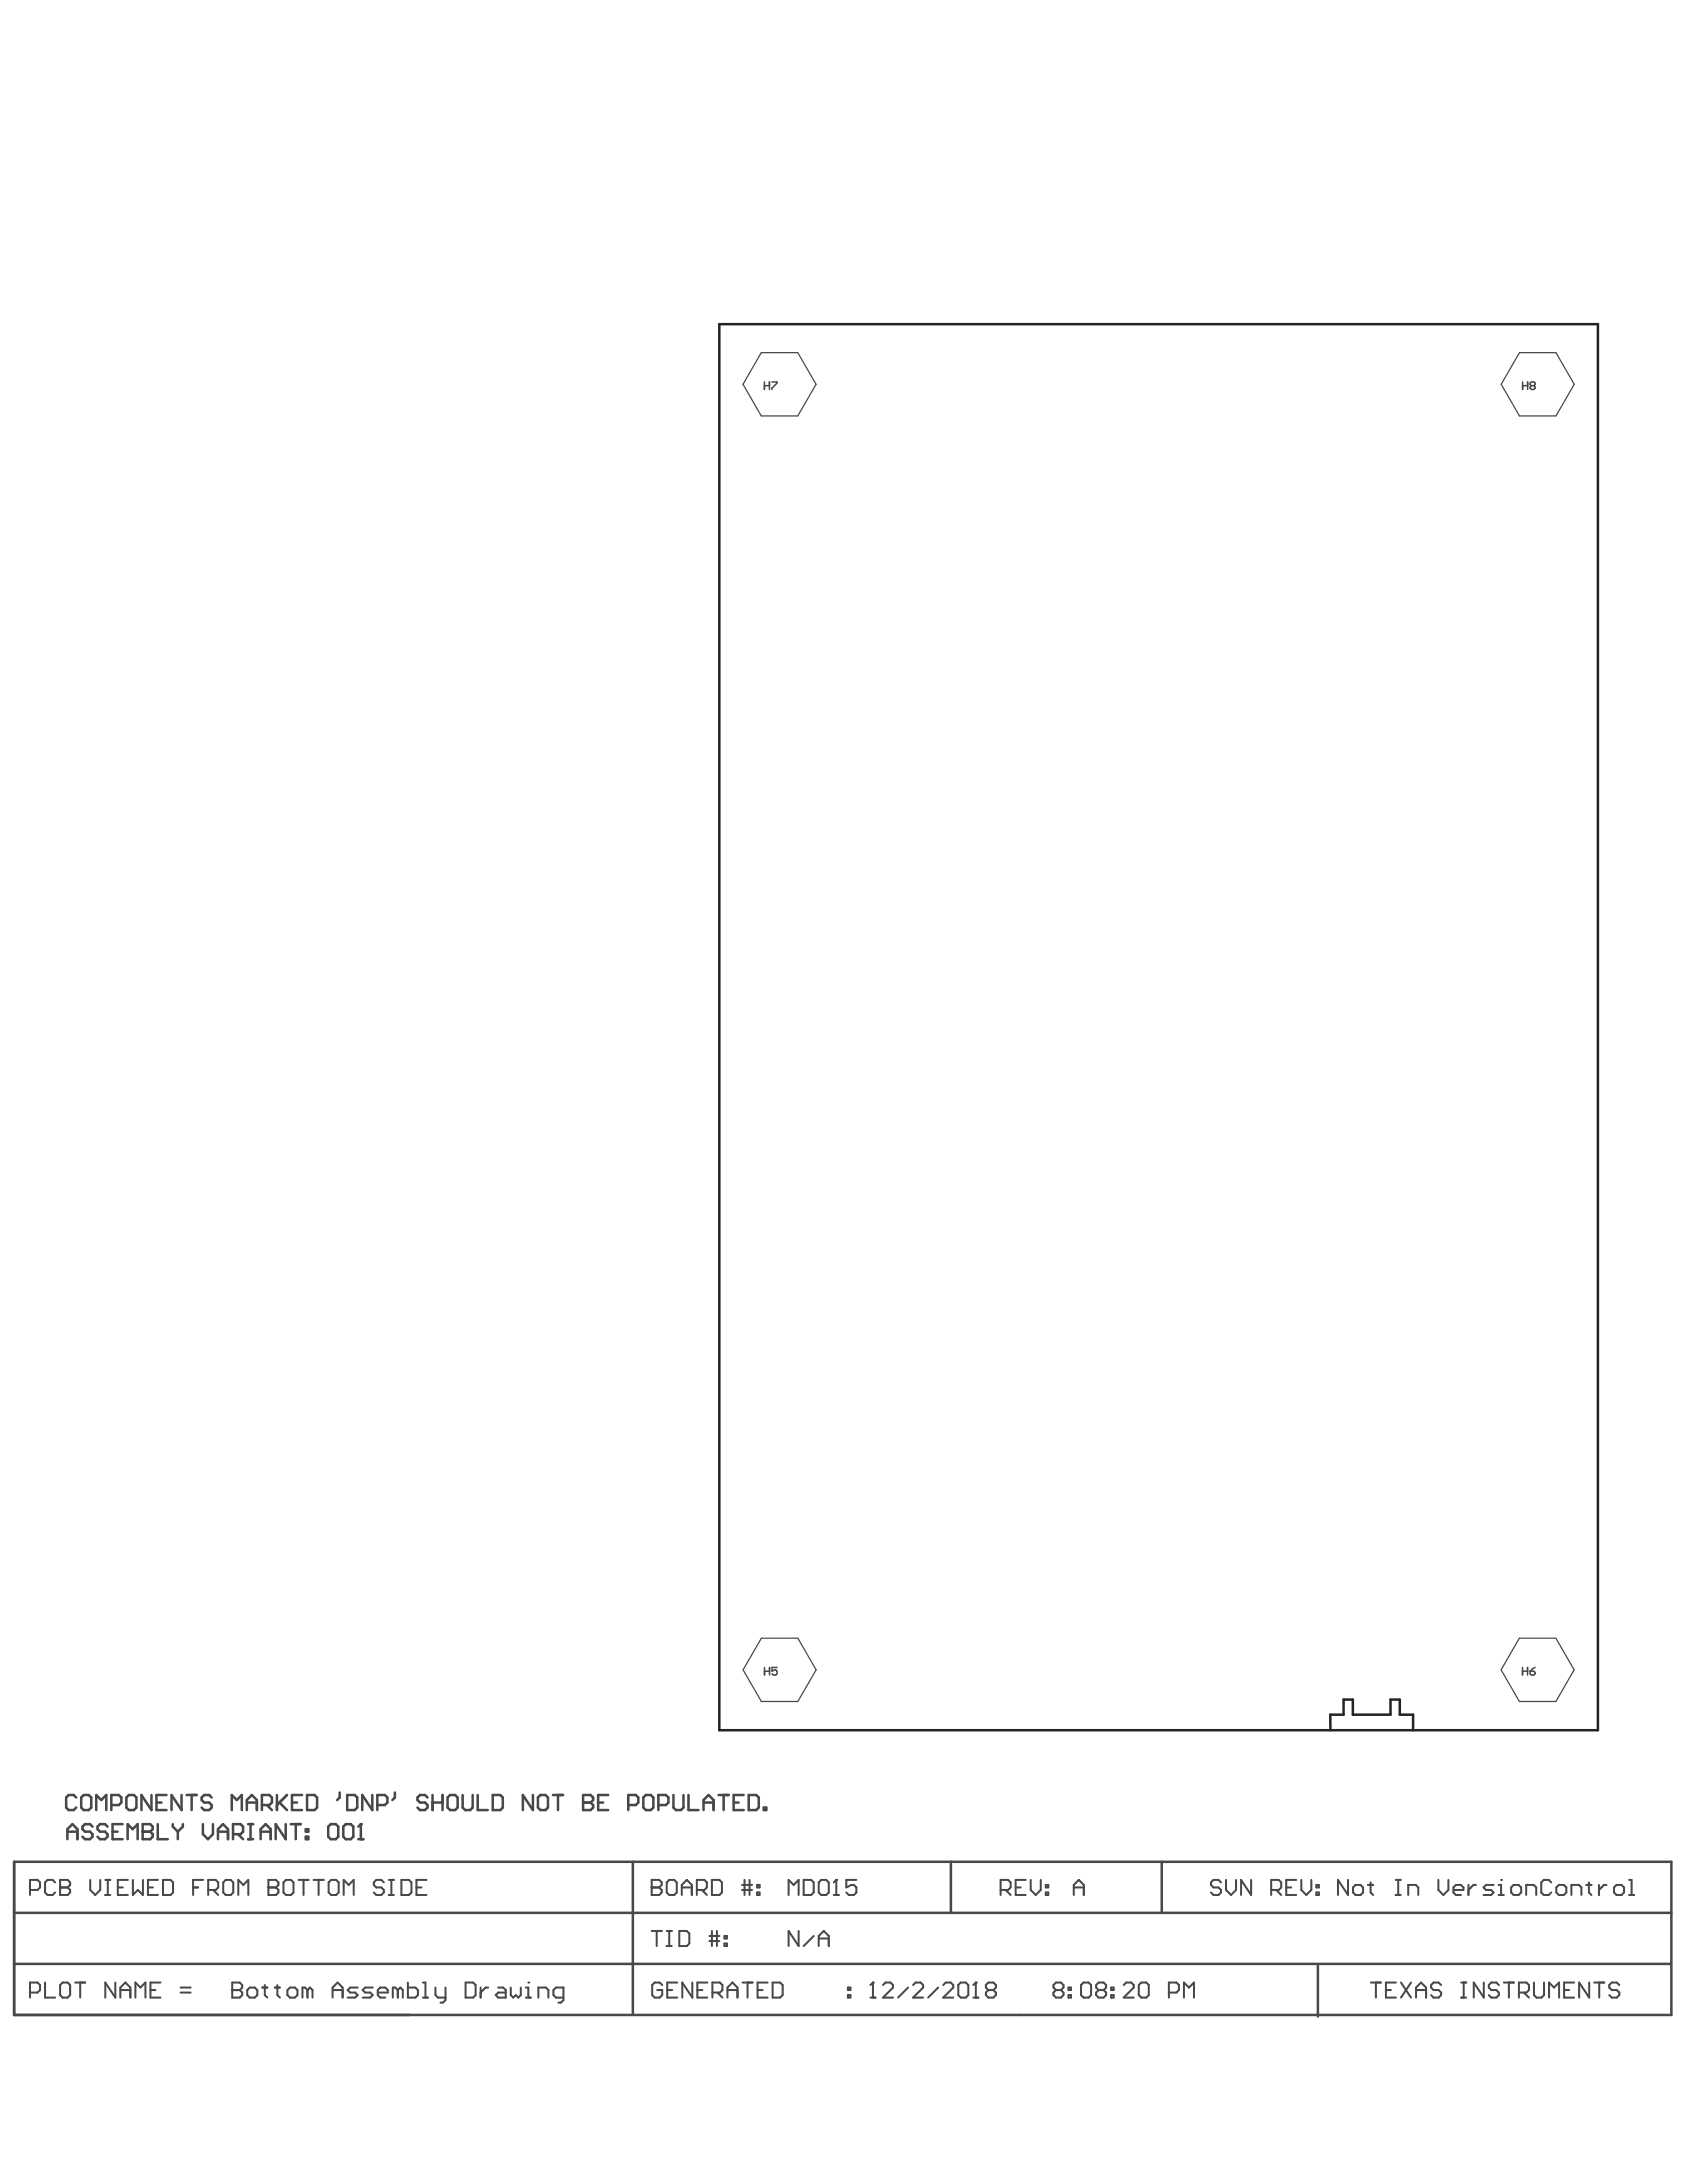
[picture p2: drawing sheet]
<svg xmlns="http://www.w3.org/2000/svg" width="216mm" height="279mm" viewBox="0 0 216 279" stroke-linecap="round" stroke-linejoin="round" font-family="sans-serif">
<path d="M92.1 41.5h112.4v180h-112.4zM170.3 221.5l-.1-2h1.7v-2h1.2v2h4.9v-2h1.1v2h1.7v2" fill="none" stroke="#242424" stroke-width=".32"/>
<path d="M1.8 238.3v19.6h212.1v-19.6h-212.1v19.6M42.3 233.5h.7l.3 .3v1.3l-.3 .3h-.7l-.3-.3v-1.3zM44.3 233.5h.6l.3 .3v1.3l-.3 .3h-.6l-.4-.3v-1.3zM45.9 235.4h.6M46.2 233.5v1.9M81 238.3v19.6M121.7 238.3v6.5M148.7 238.3v6.5M1.8 251.4h212M1.8 244.8h212.1M168.7 251.6v6.5" fill="none" stroke="#484848" stroke-width=".32"/>
<path d="M97.4 45.1h4.7l2.3 4.1-2.3 4h-4.7l-2.3-4zM194.5 45.1h4.6l2.4 4.1-2.4 4h-4.6l-2.4-4zM97.4 209.7h4.7l2.3 4-2.3 4.1h-4.7l-2.3-4.1zM194.4 209.7h4.7l2.4 4-2.4 4.1h-4.7l-2.3-4.1z" fill="none" stroke="#484848" stroke-width=".16"/>
<g fill="none" stroke="#484848" stroke-width=".26">
<path d="M83.4 241.6h.1M83.4 240.6h1l.3 .3v.4l-.3 .3 .3 .3v.3l-.3 .3h-1zM83.4 241.6h1M83.4 247.1h1.3M84 247.1v2M84.7 254.1l-.3-.4h-.6l-.3 .4v1.2l.3 .4h.6l.3-.4v-.6h-.6M85.3 240.9l.3-.3h.7l.3 .3v1.3l-.3 .3h-.7l-.3-.3zM85.3 247.1h.7M85.3 249.1h.7M85.4 254.7h.6M85.6 247.1v2M86.7 253.7h-1.3v2h1.3"/>
<path d="M86.9 247.1h1l.3 .4v1.2l-.3 .4h-1zM87.3 241.6h1.2M87.3 242.5v-1.2l.6-.7 .6 .7v1.2M88.6 253.7v2l-1.3-2v2M89.2 241.9h.9l.4-.3v-.7l-.4-.3h-.9v1.9M89.2 254.7h.7M89.8 241.9l.7 .6M90.5 253.7h-1.3v2h1.3M90.8 247.8h1.3M90.8 248.4h1.3M91.1 240.6h1l.3 .3v1.3l-.3 .3h-1zM91.1 247.1v2"/>
<path d="M91.2 255h.9l.4-.3v-.6l-.4-.4h-.9v2M91.8 247.1v2M91.8 255l.7 .7M92.7 247.8h.3v.3h-.3zM92.7 248.7h.3v.4h-.3zM93.1 254.7h1.3M93.1 255.7v-1.3l.6-.7 .7 .7v1.3M95 241.3h1.2M95 241.9h1.2M95 253.7h1.3M95.3 240.6v1.9M95.7 253.7v2"/>
<path d="M95.9 240.6v1.9M96.9 242.2h.3v.3h-.3zM96.9 241.3h.3v.3h-.3zM97 254.7h.6M98.2 253.7h-1.2v2h1.2M98.9 253.7h.9l.4 .4v1.2l-.4 .4h-.9zM100.9 242.5v-1.9l.7 .7 .6-.7v1.9M102.2 247.1v2l-1.3-2v2M102.9 240.6h.9l.3 .3v1.3l-.3 .3h-.9zM104.1 247.8l-1.2 1.3M104.8 240.9l.3-.3h.6l.4 .3v1.3l-.4 .3h-.6l-.3-.3zM104.8 249.1v-1.3l.6-.7 .7 .7v1.3"/>
<path d="M104.8 248.1h1.3M106.7 242.5h.6M107 240.6h.1M107 240.6v1.9M107 240.6l-.3 .3M108.5 255.3h.3v.4h-.3zM108.5 254.4h.3v.3h-.3zM109.6 240.6h-1.3v1l.7-.3h.3l.3 .3v.6l-.3 .3h-.7l-.3-.3M111.4 255.7h.6M111.7 253.7h.1M111.7 253.7v2M111.7 253.7l-.3 .4"/>
<path d="M113 254.1l.3-.4h.7l.3 .4v.3l-1.3 1.3h1.3M116.2 254.4l-1.3 1.3M116.9 254.1l.3-.4h.6l.3 .4v.3l-1.2 1.3h1.2M120.1 254.4l-1.3 1.3M120.7 254.1l.3-.4h.7l.3 .4v.3l-1.3 1.3h1.3M123 253.7h.6l.3 .4v1.2l-.3 .4h-.6l-.4-.4v-1.2zM124.6 255.7h.6M124.9 253.7h.1M124.9 253.7v2M124.9 253.7l-.3 .4M126.5 254.7l-.3 .3v.3l.3 .4h.6l.4-.4v-.3l-.4-.3M126.5 254.7l-.3-.3v-.3l.3-.4h.6l.4 .4v.3l-.4 .3"/>
<path d="M126.5 254.7h.6M128.1 241.9h.9l.3-.3v-.7l-.3-.3h-.9v1.9M128.7 241.9l.6 .6M130 241.6h.6M131.3 240.6h-1.3v1.9h1.3M131.9 240.6v1.3l.7 .6 .6-.6v-1.3M133.8 242.2h.4v.3h-.4zM133.8 241.3h.4v.3h-.4zM135.1 254.7l-.3 .3v.3l.3 .4h.7l.3-.4v-.3l-.3-.3M135.1 254.7l-.3-.3v-.3l.3-.4h.7l.3 .4v.3l-.3 .3M135.1 254.7h.7M136.7 255.3h.4v.4h-.4z"/>
<path d="M136.7 254.4h.4v.3h-.4zM137.4 242.5v-1.2l.7-.7 .6 .7v1.2M137.4 241.6h1.3M138.4 254.1l.3-.4h.6l.3 .4v1.2l-.3 .4h-.6l-.3-.4zM140.6 254.7l-.3 .3v.3l.3 .4h.6l.4-.4v-.3l-.4-.3M140.6 254.7l-.3-.3v-.3l.3-.4h.6l.4 .4v.3l-.4 .3M140.6 254.7h.6M142.2 255.3h.3v.4h-.3zM142.2 254.4h.3v.3h-.3zM143.8 254.1l.3-.4h.7l.3 .4v.3l-1.3 1.3h1.3M145.7 254.1l.4-.4h.6l.3 .4v1.2l-.3 .4h-.6l-.4-.4zM149.6 255h1l.3-.3v-.6l-.3-.4h-1v2"/>
<path d="M151.5 255.7v-2l.7 .7 .6-.7v2M156.3 240.9l-.4-.3h-.6l-.3 .3v.4l.3 .3h.6l.4 .3v.3l-.4 .3h-.6l-.3-.3M156.9 240.6v1.3l.6 .6 .7-.6v-1.3M160.1 240.6v1.9l-1.3-1.9v1.9M162.7 241.9h.9l.4-.3v-.7l-.4-.3h-.9v1.9M163.3 241.9l.7 .6M164.6 241.6h.7M165.9 240.6h-1.3v1.9h1.3M166.5 240.6v1.3l.7 .6 .6-.6v-1.3M168.5 242.2h.3v.3h-.3zM168.5 241.3h.3v.3h-.3zM172.5 240.6v1.9l-1.3-1.9v1.9"/>
<path d="M173.5 241.3h.6l.3 .3v.6l-.3 .3h-.6l-.3-.3v-.6zM175.1 241.3h.6M175.4 240.9v1.3l.3 .3M178.6 242.5h.7M178.6 240.6h.7M178.9 240.6v1.9M180.2 242.5v-1.2h1l.3 .3v.9M184.1 240.6v1.3l.6 .6 .7-.6v-1.3M186 241.9h1.3v-.3l-.3-.3h-.7l-.3 .3v.6l.3 .3h.7M187.9 241.3v1.2M188.9 241.3h-.3l-.7 .6M191.1 241.3h-.9l-.3 .3 .3 .3h.6l.3 .3-.3 .3h-.9"/>
<path d="M191.8 242.5h.6M191.8 241.3h.3v1.2M192.1 240.6h.1M193.7 241.3h.7l.3 .3v.6l-.3 .3h-.7l-.3-.3v-.6zM195.3 242.5v-1.2h1l.3 .3v.9M198.5 240.9l-.3-.3h-.6l-.4 .3v1.3l.4 .3h.6l.3-.3M199.5 241.3h.6l.4 .3v.6l-.4 .3h-.6l-.3-.3v-.6zM201.1 242.5v-1.2h1l.3 .3v.9M203 241.3h.7M203.3 240.9v1.3l.4 .3M204.6 241.3v1.2M205.6 241.3h-.3l-.7 .6"/>
<path d="M206.9 241.3h.6l.3 .3v.6l-.3 .3h-.6l-.3-.3v-.6zM208.5 242.5h.6M208.5 240.6h.3v1.9"/>
</g>
<g fill="none" stroke="#484848" stroke-width=".19">
<path d="M97.8 49.4h.7M97.8 48.9v.9M98.5 48.9v.9M98.8 48.9h.6v.1l-.6 .7v.1M194.9 48.9v.9M194.9 49.4h.6M195.5 48.9v.9M196 49.4h.3M196 49.4l-.2-.2v-.2l.2-.1h.3l.2 .1v.2l-.2 .2M196 49.4l-.2 .1v.2l.2 .1h.3l.2-.1v-.2l-.2-.1M97.8 213.9h.7M97.8 213.4v1"/>
<path d="M98.5 213.4v1M99.4 213.4h-.6v.5l.3-.2h.2l.1 .2v.3l-.1 .2h-.3l-.2-.2M194.9 213.4v1M194.9 213.9h.6M195.5 213.4v1M195.8 213.9h.5l.2 .2v.1l-.2 .2h-.3l-.2-.2zM196.5 213.4l-.4 .2-.3 .3"/>
</g>
<circle cx="46.2" cy="233.5" r=".16" fill="#484848"/>
<g fill="none" stroke="#484848" stroke-width=".32">
<path d="M9.7 230.1l-.3-.4h-.6l-.3 .4v1.2l.3 .4h.6l.3-.4M10.7 229.7h.7l.3 .4v1.2l-.3 .4h-.7l-.3-.4v-1.2zM12.3 231.7v-2l.7 .7 .6-.7v2M14.2 231h1l.3-.3v-.6l-.3-.4h-1v2M16.5 229.7h.6l.4 .4v1.2l-.4 .4h-.6l-.3-.4v-1.2zM19.4 229.7v2l-1.3-2v2M20 230.7h.7M21.3 229.7h-1.3v2h1.3M23.2 229.7v2l-1.2-2v2M23.9 229.7h1.3M24.5 229.7v2M27.1 230.1l-.3-.4h-.7l-.3 .4v.3l.3 .3h.7l.3 .3v.3l-.3 .4h-.7l-.3-.4"/>
<path d="M29.7 231.7v-2l.6 .7 .6-.7v2M31.6 230.7h1.3M31.6 231.7v-1.3l.6-.7 .7 .7v1.3M33.5 231h1l.3-.3v-.6l-.3-.4h-1v2M34.2 231l.6 .7M35.4 229.7v2M35.8 230.7l.9 1M36.7 229.7l-1.3 1.3M37.4 230.7h.6M38.7 229.7h-1.3v2h1.3M39.3 229.7h1l.3 .4v1.2l-.3 .4h-1zM43.5 229.4v.7l-.3 .3"/>
<path d="M44.4 229.7h1l.3 .4v1.2l-.3 .4h-1zM46.2 233.5l-.3 .3M47.6 229.7v2l-1.2-2v2M48.3 231h1l.3-.3v-.6l-.3-.4h-1v2M50.5 229.4v.7l-.3 .3M54.7 230.1l-.3-.4h-.7l-.3 .4v.3l.3 .3h.7l.3 .3v.3l-.3 .4h-.7l-.3-.4M55.4 230.7h1.2M55.4 229.7v2M56.6 229.7v2M57.6 229.7h.6l.4 .4v1.2l-.4 .4h-.6l-.3-.4v-1.2zM59.2 229.7v1.6l.3 .4h.7l.3-.4v-1.6M61.1 229.7v2h1.3"/>
<path d="M63.1 229.7h.9l.3 .4v1.2l-.3 .4h-.9zM68.2 229.7v2l-1.3-2v2M69.2 229.7h.6l.3 .4v1.2l-.3 .4h-.6l-.4-.4v-1.2zM70.8 229.7h1.3M71.4 229.7v2M74.6 229.7v2h1l.3-.4v-.3l-.3-.3h-1"/>
</g>
<g fill="none" stroke="#484848" stroke-width=".26">
<path d="M3.8 241.9h1l.3-.3v-.7l-.3-.3h-1v1.9M3.8 255h1l.3-.3v-.6l-.3-.4h-1v2M5.8 253.7v2h1.3M7.1 240.9l-.4-.3h-.6l-.3 .3v1.3l.3 .3h.6l.4-.3M7.7 241.6h.1M7.7 254.1l.3-.4h.7l.3 .4v1.2l-.3 .4h-.7l-.3-.4zM7.7 240.6h1l.3 .3v.4l-.3 .3 .3 .3v.3l-.3 .3h-1zM7.7 241.6h1M9.6 253.7h1.3M10.3 253.7v2M11.5 240.6v1.3l.7 .6 .6-.6v-1.3M13.5 240.6h.6"/>
<path d="M13.5 242.5h.6M13.8 240.6v1.9M14.8 253.7v2l-1.3-2v2M15.1 241.6h.6M15.4 255.7v-1.3l.6-.7 .7 .7v1.3M15.4 254.7h1.3M16.4 240.6h-1.3v1.9h1.3M17 240.6v1.9l.6-.6 .7 .6v-1.9M17.3 255.7v-2l.7 .7 .6-.7v2M18.9 241.6h.7M19.3 254.7h.6M20.2 240.6h-1.3v1.9h1.3"/>
<path d="M20.5 253.7h-1.2v2h1.2M20.9 240.6h.9l.3 .3v1.3l-.3 .3h-.9zM23.1 255h1.3M23.1 254.4h1.3M24.7 241.6h.7M26 240.6h-1.3v1.9M26.6 241.9h1l.3-.3v-.7l-.3-.3h-1v1.9M27.3 241.9l.6 .6M28.6 240.9l.3-.3h.6l.4 .3v1.3l-.4 .3h-.6l-.3-.3zM29.7 254.7h.1M29.7 253.7h1l.3 .4v.3l-.3 .3 .3 .3v.3l-.3 .4h-1zM29.7 254.7h1"/>
<path d="M30.5 242.5v-1.9l.6 .7 .7-.7v1.9M31.6 254.7l.4-.3h.6l.3 .3v.6l-.3 .4h-.6l-.4-.4zM33.6 254.4h.6M33.9 254.1v1.2l.3 .4M34.3 241.6h.1M34.3 240.6h1l.3 .3v.4l-.3 .3 .3 .3v.3l-.3 .3h-1zM34.3 241.6h1M35.2 254.4h.6M35.5 254.1v1.2l.3 .4M36.3 240.9l.3-.3h.6l.4 .3v1.3l-.4 .3h-.6l-.3-.3zM36.8 254.7l.3-.3h.6l.4 .3v.6l-.4 .4h-.6l-.3-.4zM38.2 240.6h1.3"/>
<path d="M38.8 240.6v1.9M39.4 254.7l-.4-.3h-.3v1.3M39.4 254.7v1M39.4 254.7l.3-.3 .3 .3v1M40.1 240.6h1.3M40.8 240.6v1.9M42.4 240.6h.6l.3 .3v1.3l-.3 .3h-.6l-.3-.3v-1.3zM42.6 254.7h1.2M42.6 255.7v-1.3l.6-.7 .6 .7v1.3M44 242.5v-1.9l.6 .7 .7-.7v1.9M45.8 254.4h-1l-.3 .3 .3 .3h.7l.3 .3-.3 .4h-1M47.7 254.4h-1l-.3 .3 .3 .3h.7l.3 .3-.3 .4h-1"/>
<path d="M48.3 255h1.3v-.3l-.3-.3h-.6l-.4 .3v.6l.4 .4h.6M49.1 240.9l-.3-.3h-.6l-.4 .3v.4l.4 .3h.6l.3 .3v.3l-.3 .3h-.6l-.4-.3M49.8 240.6h.6M49.8 242.5h.6M50.1 240.6v1.9M50.9 254.7l-.3-.3h-.3v1.3M50.9 254.7v1M50.9 254.7l.3-.3 .4 .3v1M51.4 240.6h.9l.4 .3v1.3l-.4 .3h-.9zM52.2 253.7v2h1l.3-.4v-.6l-.3-.3h-1M53.3 241.6h.6M54.1 253.7h.3v2"/>
<path d="M54.1 255.7h.7M54.6 240.6h-1.3v1.9h1.3M55.7 254.4v.9l.4 .4h.9M57 254.4v1.6l-.3 .3h-.3M59.6 253.7h.9l.4 .4v1.2l-.4 .4h-.9zM61.5 254.4v1.3M62.5 254.4h-.3l-.7 .6M63.8 254.4h.6l.3 .3v1h-.9l-.4-.4 .4-.3h.9M65.4 254.4v.9l.3 .4 .3-.4 .3 .4 .4-.4v-.9M67.3 255.7h.6M67.3 254.4h.3v1.3M67.6 253.7h.1"/>
<path d="M68.9 255.7v-1.3h1l.3 .3v1M72.1 255.7h-1l-.3-.4v-.6l.3-.3h1v1.6l-.3 .3h-.3M175.4 253.7h1.3M176.1 253.7v2M177.4 254.7h.6M178.7 253.7h-1.3v2h1.3M179.3 253.7l1.3 2M180.6 253.7l-1.3 2M181.2 254.7h1.3M181.2 255.7v-1.3l.7-.7 .6 .7v1.3M184.4 254.1l-.3-.4h-.6l-.4 .4v.3l.4 .3h.6l.3 .3v.3l-.3 .4h-.6l-.4-.4M187 253.7h.6"/>
<path d="M187 255.7h.6M187.3 253.7v2M189.9 253.7v2l-1.3-2v2M191.8 254.1l-.3-.4h-.6l-.4 .4v.3l.4 .3h.6l.3 .3v.3l-.3 .4h-.6l-.4-.4M192.5 253.7h1.2M193.1 253.7v2M194.4 255h1l.3-.3v-.6l-.3-.4h-1v2M195 255l.7 .7M196.3 253.7v1.6l.3 .4h.7l.3-.4v-1.6M198.2 255.7v-2l.7 .7 .6-.7v2M200.2 254.7h.6M201.5 253.7h-1.3v2h1.3"/>
<path d="M203.4 253.7v2l-1.3-2v2M204 253.7h1.3M204.7 253.7v2M207.2 254.1l-.3-.4h-.6l-.3 .4v.3l.3 .3h.6l.3 .3v.3l-.3 .4h-.6l-.3-.4"/>
</g>
<circle cx="74.6" cy="230.7" r=".16" fill="#484848"/>
<g fill="none" stroke="#484848" stroke-width=".32">
<path d="M8.6 235.4v-1.3l.7-.6 .6 .6v1.3M8.6 234.4h1.3M11.8 233.8l-.3-.3h-.6l-.3 .3v.3l.3 .3h.6l.3 .4v.3l-.3 .3h-.6l-.3-.3M13.8 233.8l-.4-.3h-.6l-.3 .3v.3l.3 .3h.6l.4 .4v.3l-.4 .3h-.6l-.3-.3M14.4 234.4h.6M15.7 233.5h-1.3v1.9h1.3M16.3 235.4v-1.9l.7 .6 .6-.6v1.9M18.3 233.5v1.9h.9l.3-.3v-.3l-.3-.4h-.9M74.6 229.7h1l.3 .4v.3l-.3 .3h-1M76.6 230.7h.6M77.8 229.7h-1.2v2h1.2M80.4 231h1l.3-.3v-.6l-.3-.4h-1v2"/>
<path d="M82.7 229.7h.6l.3 .4v1.2l-.3 .4h-.6l-.4-.4v-1.2zM84.3 231h.9l.3-.3v-.6l-.3-.4h-.9v2M86.2 229.7v1.6l.3 .4h.6l.4-.4v-1.6M88.1 229.7v2h1.3M90 230.7h1.3M90 231.7v-1.3l.7-.7 .6 .7v1.3M92 229.7h1.3M92.6 229.7v2M93.9 230.7h.6M95.2 229.7h-1.3v2h1.3M95.8 229.7h1l.3 .4v1.2l-.3 .4h-1zM97.7 231.3h.4v.4h-.4z"/>
</g>
<circle cx="18.3" cy="234.4" r=".16" fill="#484848"/>
<g fill="none" stroke="#484848" stroke-width=".32">
<path d="M18.3 233.5h.9l.3 .3v.3l-.3 .3h-.9M20.2 233.5v1.9h1.3M22.1 233.5v.3l.7 .6M22.8 234.4v1M23.4 233.5v.3l-.6 .6M26 233.5v1.3l.6 .6 .7-.6v-1.3M27.9 234.4h1.3M27.9 235.4v-1.3l.6-.6 .7 .6v1.3M29.8 234.8h1l.3-.4v-.6l-.3-.3h-1v1.9M30.5 234.8l.6 .6M31.7 233.5h.7M31.7 235.4h.7"/>
<path d="M32.1 233.5v1.9M33.4 234.4h1.2M33.4 235.4v-1.3l.6-.6 .6 .6v1.3M36.6 233.5v1.9l-1.3-1.9v1.9M37.2 233.5h1.3M37.9 233.5v1.9M39.1 234.1h.4v.3h-.4zM39.1 235.1h.4v.3h-.4z"/>
</g>
</svg>
